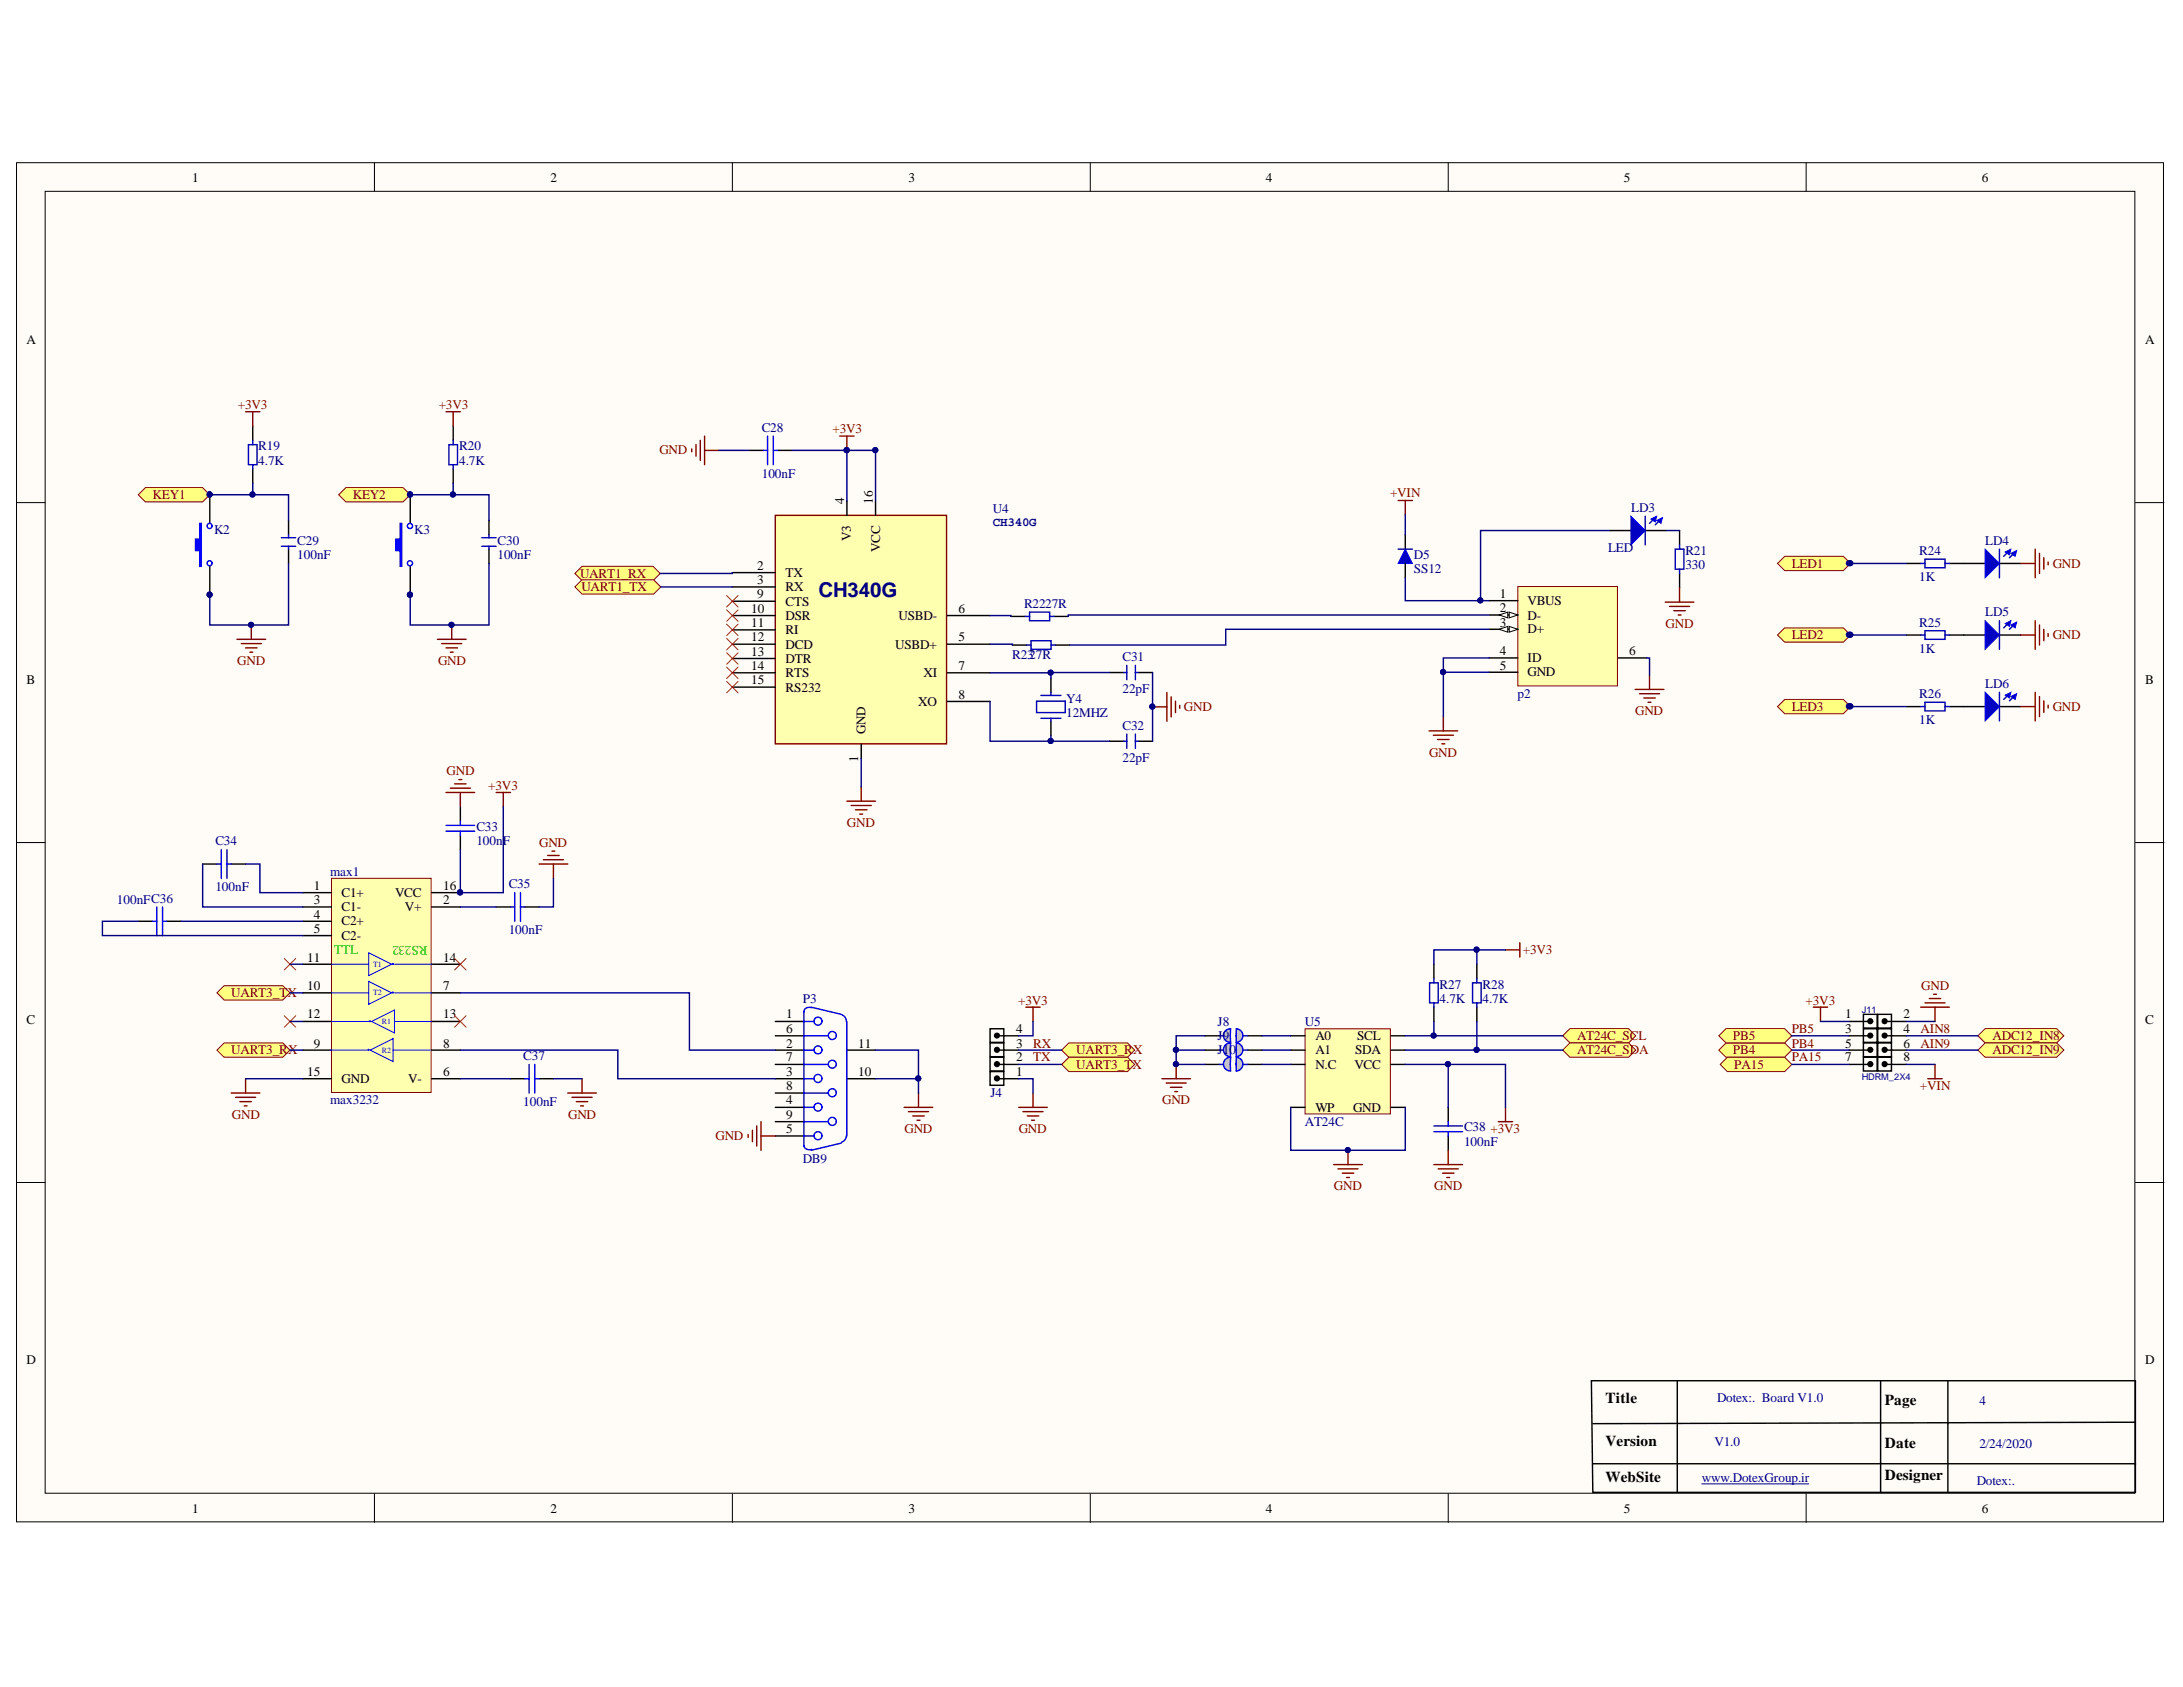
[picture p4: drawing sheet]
<svg xmlns="http://www.w3.org/2000/svg" width="279mm" height="216mm" viewBox="0 0 279 216" stroke-linecap="round" stroke-linejoin="round" font-family="sans-serif">
<defs><g id="words">
<text font-size="2.6" fill="#000080" x="104.8" y="76.4">CH340G</text>
<g font-size="1.9">
<text x="205.5" y="179.5">Title</text>
<text x="241.2" y="179.8">Page</text>
<text x="205.5" y="185">Version</text>
<text x="241.2" y="185.3">Date</text>
<text x="205.5" y="189.7">WebSite</text>
<text x="241.2" y="189.4">Designer</text>
</g>
<g font-size="1.7">
<text x="24.6" y="23.2">1</text>
<text x="70.4" y="23.2">2</text>
<text x="116.3" y="23.2">3</text>
<text x="162" y="23.2">4</text>
<text x="207.8" y="23.2">5</text>
<text x="253.7" y="23.2">6</text>
<text x="3.4" y="44">A</text>
<text x="274.6" y="44">A</text>
<text x="108.1" y="64.5" transform="rotate(-90 108.1 64.5)">4</text>
<text x="111.7" y="64.5" transform="rotate(-90 111.7 64.5)">16</text>
<text x="108.9" y="69.2" transform="rotate(-90 108.9 69.2)">V3</text>
<text x="112.6" y="70.7" transform="rotate(-90 112.6 70.7)">VCC</text>
<text x="96.9" y="73">2</text>
<text x="96.9" y="74.7">3</text>
<text x="96.9" y="76.6">9</text>
<text x="100.5" y="73.9">TX</text>
<text x="100.5" y="75.7">RX</text>
<text x="100.5" y="77.5">CTS</text>
<text x="191.9" y="76.5">1</text>
<text x="195.5" y="77.4">VBUS</text>
<text x="96.1" y="78.4">10</text>
<text x="96.1" y="80.2">11</text>
<text x="96.1" y="82.1">12</text>
<text x="96.1" y="83.9">13</text>
<text x="100.5" y="79.4">DSR</text>
<text x="100.5" y="81.2">RI</text>
<text x="100.5" y="83">DCD</text>
<text x="114.6" y="83">USBD+</text>
<text x="115" y="79.4">USBD-</text>
<text x="122.7" y="82.1">5</text>
<text x="122.7" y="78.4">6</text>
<text x="191.9" y="78.4">2</text>
<text x="191.9" y="80.2">3</text>
<text x="191.9" y="83.9">4</text>
<text x="195.5" y="79.3">D-</text>
<text x="195.5" y="81.1">D+</text>
<text x="208.5" y="83.9">6</text>
<text x="3.4" y="87.6">B</text>
<text x="96.1" y="85.7">14</text>
<text x="96.1" y="87.6">15</text>
<text x="100.5" y="84.9">DTR</text>
<text x="100.5" y="86.6">RTS</text>
<text x="100.5" y="88.5">RS232</text>
<text x="118.2" y="86.6">XI</text>
<text x="122.7" y="85.7">7</text>
<text x="122.7" y="89.4">8</text>
<text x="191.9" y="85.7">5</text>
<text x="195.5" y="84.8">ID</text>
<text x="195.5" y="86.6">GND</text>
<text x="274.6" y="87.6">B</text>
<text x="110.8" y="94" transform="rotate(-90 110.8 94)">GND</text>
<text x="117.5" y="90.4">XO</text>
<text x="109.8" y="97.5" transform="rotate(-90 109.8 97.5)">1</text>
<text x="40.2" y="113.9">1</text>
<text x="56.7" y="113.9">16</text>
<text x="40.2" y="117.6">4</text>
<text x="40.2" y="115.7">3</text>
<text x="40.2" y="119.4">5</text>
<text x="43.7" y="114.8">C1+</text>
<text x="43.7" y="118.4">C2+</text>
<text x="43.7" y="116.7">C1-</text>
<text x="50.6" y="114.8">VCC</text>
<text x="51.8" y="116.7">V+</text>
<text x="56.7" y="115.7">2</text>
<text x="39.3" y="123.1">11</text>
<text x="43.7" y="120.3">C2-</text>
<text x="56.7" y="123.1">14</text>
<text x="3.4" y="131">C</text>
<text x="39.3" y="126.7">10</text>
<text x="39.3" y="130.3">12</text>
<text x="56.7" y="130.3">13</text>
<text x="56.7" y="126.7">7</text>
<text x="100.6" y="130.3">1</text>
<text x="236.2" y="130.3">1</text>
<text x="243.6" y="130.3">2</text>
<text x="274.6" y="131">C</text>
<text x="39.3" y="137.7">15</text>
<text x="40.2" y="134.1">9</text>
<text x="56.7" y="134.1">8</text>
<text x="56.7" y="137.7">6</text>
<text x="100.6" y="134.1">2</text>
<text x="100.6" y="137.7">3</text>
<text x="100.6" y="132.2">6</text>
<text x="100.6" y="135.8">7</text>
<text x="109.8" y="134.1">11</text>
<text x="109.8" y="137.7">10</text>
<text x="130" y="137.7">1</text>
<text x="130" y="135.8">2</text>
<text x="130" y="134.1">3</text>
<text x="130" y="132.2">4</text>
<text x="168.4" y="133.1">A0</text>
<text x="168.4" y="134.9">A1</text>
<text x="168.4" y="136.8">N.C</text>
<text x="173.3" y="136.8">VCC</text>
<text x="173.4" y="134.9">SDA</text>
<text x="173.7" y="133.1">SCL</text>
<text x="236.2" y="132.2">3</text>
<text x="236.2" y="134.1">5</text>
<text x="236.2" y="135.8">7</text>
<text x="243.6" y="132.2">4</text>
<text x="243.6" y="134.1">6</text>
<text x="243.6" y="135.8">8</text>
<text x="43.7" y="138.6">GND</text>
<text x="52.3" y="138.6">V-</text>
<text x="100.6" y="141.3">4</text>
<text x="100.6" y="139.6">8</text>
<text x="100.6" y="143.2">9</text>
<text x="168.4" y="142.3">WP</text>
<text x="173.2" y="142.3">GND</text>
<text x="100.6" y="145.1">5</text>
<text x="3.4" y="174.6">D</text>
<text x="274.6" y="174.6">D</text>
<text x="24.6" y="193.6">1</text>
<text x="70.4" y="193.6">2</text>
<text x="116.3" y="193.6">3</text>
<text x="162" y="193.6">4</text>
<text x="207.8" y="193.6">5</text>
<text x="253.7" y="193.6">6</text>
</g>
<g font-size="1.7" fill="#800000">
<text x="30.4" y="52.3">+3V3</text>
<text x="56.1" y="52.3">+3V3</text>
<text x="84.4" y="58.2">GND</text>
<text x="106.5" y="55.5">+3V3</text>
<text x="19.5" y="63.9">KEY1</text>
<text x="45.2" y="63.9">KEY2</text>
<text x="177.9" y="63.7">+VIN</text>
<text x="74.2" y="74">UART1_RX</text>
<text x="74.4" y="75.7">UART1_TX</text>
<text x="229.3" y="72.7">LED1</text>
<text x="262.7" y="72.7">GND</text>
<text x="213.2" y="80.4">GND</text>
<text x="229.3" y="81.8">LED2</text>
<text x="262.7" y="81.8">GND</text>
<text x="30.4" y="85.1">GND</text>
<text x="56.1" y="85.1">GND</text>
<text x="151.5" y="91">GND</text>
<text x="209.3" y="91.5">GND</text>
<text x="229.3" y="91">LED3</text>
<text x="262.7" y="91">GND</text>
<text x="57.2" y="99.2">GND</text>
<text x="62.5" y="101.1">+3V3</text>
<text x="182.9" y="96.9">GND</text>
<text x="108.4" y="105.8">GND</text>
<text x="69" y="108.4">GND</text>
<text x="194.9" y="122.1">+3V3</text>
<text x="29.6" y="127.6">UART3_TX</text>
<text x="130.3" y="128.6">+3V3</text>
<text x="231.1" y="128.6">+3V3</text>
<text x="245.9" y="126.7">GND</text>
<text x="29.6" y="134.9">UART3_RX</text>
<text x="132.2" y="134.1">RX</text>
<text x="132.2" y="135.8">TX</text>
<text x="137.7" y="134.9">UART3_RX</text>
<text x="137.7" y="136.8">UART3_TX</text>
<text x="201.8" y="133.1">AT24C_SCL</text>
<text x="201.8" y="134.9">AT24C_SDA</text>
<text x="221.8" y="134.9">PB4</text>
<text x="221.8" y="133.1">PB5</text>
<text x="222" y="136.8">PA15</text>
<text x="229.3" y="132.2">PB5</text>
<text x="229.3" y="134.1">PB4</text>
<text x="229.3" y="135.8">PA15</text>
<text x="245.8" y="132.2">AIN8</text>
<text x="245.8" y="134.1">AIN9</text>
<text x="255" y="133.1">ADC12_IN8</text>
<text x="255" y="134.9">ADC12_IN9</text>
<text x="29.7" y="143.2">GND</text>
<text x="72.7" y="143.2">GND</text>
<text x="148.7" y="141.3">GND</text>
<text x="245.7" y="139.6">+VIN</text>
<text x="91.6" y="145.9">GND</text>
<text x="115.8" y="145.1">GND</text>
<text x="130.4" y="145.1">GND</text>
<text x="170.7" y="152.3">GND</text>
<text x="183.6" y="152.3">GND</text>
</g>
<g font-size="1.7" fill="#000080">
<text x="33.1" y="59.5">4.7K</text>
<text x="33.1" y="57.7">R19</text>
<text x="58.8" y="59.5">4.7K</text>
<text x="58.8" y="57.7">R20</text>
<text x="97.5" y="55.3">C28</text>
<text x="97.5" y="61.1">100nF</text>
<text x="127.1" y="65.6">U4</text>
<text x="208.8" y="65.5">LD3</text>
<text x="27.4" y="68.3">K2</text>
<text x="38.1" y="71.6">100nF</text>
<text x="38.1" y="69.7">C29</text>
<text x="53" y="68.3">K3</text>
<text x="63.7" y="71.6">100nF</text>
<text x="63.7" y="69.7">C30</text>
<text x="181" y="71.6">D5</text>
<text x="205.8" y="70.7">LED</text>
<text x="215.7" y="71">R21</text>
<text x="245.6" y="71">R24</text>
<text x="254.1" y="69.7">LD4</text>
<text x="131.1" y="77.8">R2227R</text>
<text x="181" y="73.4">SS12</text>
<text x="215.7" y="72.9">330</text>
<text x="245.6" y="74.3">1K</text>
<text x="245.6" y="83.5">1K</text>
<text x="245.6" y="80.2">R25</text>
<text x="254.1" y="78.9">LD5</text>
<text x="129.5" y="84.4">R2327R</text>
<text x="136.5" y="89.9">Y4</text>
<text x="143.7" y="88.7">22pF</text>
<text x="143.7" y="84.6">C31</text>
<text x="194.2" y="89.3">p2</text>
<text x="245.6" y="89.3">R26</text>
<text x="254.1" y="88.1">LD6</text>
<text x="136.5" y="91.7">12MHZ</text>
<text x="143.7" y="93.4">C32</text>
<text x="245.6" y="92.6">1K</text>
<text x="143.7" y="97.5">22pF</text>
<text x="61" y="106.3">C33</text>
<text x="27.6" y="108.2">C34</text>
<text x="42.3" y="112.1">max1</text>
<text x="61" y="108.2">100nF</text>
<text x="65.1" y="113.7">C35</text>
<text x="15" y="115.7">100nFC36</text>
<text x="27.6" y="114">100nF</text>
<text x="65.1" y="119.5">100nF</text>
<text x="102.7" y="128.3">P3</text>
<text x="155.8" y="131.3">J8</text>
<text x="167" y="131.3">U5</text>
<text x="184.3" y="128.3">4.7K</text>
<text x="184.3" y="126.5">R27</text>
<text x="189.7" y="128.3">4.7K</text>
<text x="189.7" y="126.5">R28</text>
<text x="67" y="135.7">C37</text>
<text x="155.8" y="133.1">J9</text>
<text x="155.8" y="134.9">J10</text>
<text x="42.3" y="141.3">max3232</text>
<text x="67" y="141.5">100nF</text>
<text x="126.8" y="140.4">J4</text>
<text x="102.7" y="148.9">DB9</text>
<text x="167" y="144.1">AT24C</text>
<text x="187.4" y="146.7">100nF</text>
<text x="187.4" y="144.8">C38 +3V3</text>
<text x="219.8" y="179.5">Dotex:. Board V1.0</text>
<text x="253.3" y="179.8">4</text>
<text x="219.4" y="185.1">V1.0</text>
<text x="253.3" y="185.3">2/24/2020</text>
<text x="217.8" y="189.7">www.DotexGroup.ir</text>
<text x="253" y="190.1">Dotex:.</text>
</g>
<g font-size="1.7" fill="#00bf00">
<text x="42.8" y="122.1">TTL</text>
<text x="54.7" y="121" transform="rotate(-180 54.7 121)">RS232</text>
</g>
<text font-size="1.6" fill="#000080" x="127.1" y="67.3">CH340G</text>
<g font-size="1.2" fill="#000080">
<text x="238.3" y="129.6">J11</text>
<text x="238.3" y="138.2">HDRM_2X4</text>
</g>
<g font-size="1" fill="#00f">
<text x="47.8" y="123.8">T1</text>
<text x="47.8" y="127.4">T2</text>
<text x="48.9" y="131">R1</text>
<text x="48.9" y="134.7">R2</text>
</g>
</g></defs>
<g fill="#fffcf8" stroke="#000" stroke-width=".13">
<path d="M2.1 20.8h274.8v174h-274.8z"/>
<path d="M5.8 24.5h267.4v166.6h-267.4z"/>
</g>
<g fill="none" stroke="#000" stroke-width=".13">
<path d="M47.9 20.8v3.7M93.7 20.8v3.7M139.5 20.8v3.7M185.4 20.8v3.7M231.2 20.8v3.7M2.1 64.3h3.7M273.3 64.3h3.7M2.1 107.8h3.7M273.3 107.8h3.7M2.1 151.3h3.7M273.3 151.3h3.7M47.9 191.2v3.6"/>
<path d="M93.7 191.2v3.6M139.5 191.2v3.6M185.4 191.2v3.6M231.2 191.2v3.6"/>
</g>
<path d="M17.7 117.9h1.8M21.4 117.9h1.8M25.9 110.6h1.9M29.6 110.6h1.8M63.5 116.1h1.8M67.2 116.1h1.8M65.3 138.1h1.9M69 138.1h1.8" fill="none" stroke="#000" stroke-width=".18"/>
<g fill="none" stroke="#00f" stroke-width=".18">
<path d="M19.5 117.9h.6M20.1 116.1v3.6M20.8 116.1v3.6M20.8 117.9h.6M27.8 110.6h.5M28.3 108.7v3.7M29.1 108.7v3.7M29.1 110.6h.5M65.3 116.1h.6M65.9 114.2v3.7M66.6 114.2v3.7M66.6 116.1h.6"/>
<path d="M67.2 138.1h.5M67.7 136.2v3.7M68.4 136.2v3.7M68.4 138.1h.6"/>
</g>
<g fill="none" stroke="#800000" stroke-width=".18">
<path d="M69 110.6h3.7M69.5 110h2.6M70.1 109.5h1.5M70.6 108.9h.4M70.8 110.6v1.8M29.6 139.9h3.7M31.4 138.1v1.8M72.7 139.9h3.6M74.5 138.1v1.8M30.1 140.4h2.6M30.7 141h1.5M31.2 141.5h.4"/>
<path d="M73.2 140.4h2.6M73.8 141h1.4M74.3 141.5h.4"/>
</g>
<path d="M42.4 112.4h12.8v27.4h-12.8z" fill="#ffffb0" stroke="#800000" stroke-width=".13"/>
<g fill="none" stroke="#000" stroke-width=".18">
<path d="M26.9 63.3v3.7M26.9 72.5v3.6M38.8 114.2h3.6M38.8 117.9h3.6M38.8 116.1h3.6M38.8 119.7h3.6M55.3 114.2h3.6M55.3 116.1h3.6M38.8 130.7h3.6M38.8 127.1h3.6M38.8 123.4h3.6M38.8 134.4h3.6"/>
<path d="M38.8 138.1h3.6M55.3 130.7h3.6M55.3 127.1h3.6M55.3 123.4h3.6M55.3 134.4h3.6M55.3 138.1h3.6"/>
</g>
<g fill="#000080" stroke="#000080" stroke-width=".13">
<circle cx="58.9" cy="114.2" r=".33"/>
<circle cx="26.8" cy="76.1" r=".33"/>
<circle cx="26.8" cy="63.3" r=".33"/>
</g>
<g fill="none" stroke="#00f" stroke-width=".13">
<path d="M42.2 134.4h4.8M42.4 130.7h4.8M42.4 123.4h4.8M42.4 127.1h4.8M47.2 121.9l2.9 1.5-2.9 1.5zM47.2 125.6l2.9 1.5-2.9 1.4zM47.4 134.4l2.9-1.5v3zM47.6 130.7l2.9-1.4v2.9zM50.3 134.4h4.8M50.5 130.7h4.8M50.5 123.4h4.8M50.5 127.1h4.8"/>
<circle cx="47.2" cy="134.4" r=".07"/>
<circle cx="47.3" cy="130.7" r=".07"/>
<circle cx="50.3" cy="127" r=".07"/>
<circle cx="50.3" cy="123.4" r=".07"/>
</g>
<path d="M25.6 67h.2v5.5h-.2v-2h-.6v-1.5h.6z" fill-rule="evenodd" fill="#00f"/>
<g fill="none" stroke="#00f" stroke-width=".18">
<path d="M25.6 67h.2v5.5h-.2v-2h-.6v-1.5h.6z"/>
<circle cx="26.8" cy="67.3" r=".33"/>
<circle cx="26.8" cy="72.1" r=".32"/>
</g>
<g fill="#000080" stroke="#000080" stroke-width=".13">
<circle cx="26.8" cy="76.1" r=".33"/>
<circle cx="26.8" cy="63.3" r=".33"/>
<circle cx="32.1" cy="80" r=".33"/>
<circle cx="52.5" cy="76.1" r=".33"/>
<circle cx="52.5" cy="63.3" r=".33"/>
</g>
<path d="M32.3 54.5v1.9M32.3 60v1.9M36.9 66.6v1.8M36.9 70.3v1.8M52.5 63.3v3.7M52.5 72.5v3.6" fill="none" stroke="#000" stroke-width=".18"/>
<path d="M32.3 56.4v.5h.6v2.6h-.6v.5M32.3 56.9h-.5v2.6h.5M36 69.9h1.8M36 68.8h1.8M36.9 68.4v.4M36.9 69.9v.4" fill="none" stroke="#0000bf" stroke-width=".18"/>
<path d="M31.4 52.7h1.9M32.3 52.7v1.8M32.2 80v1.8M30.3 81.8h3.7M30.9 82.4h2.5M31.4 82.9h1.5M32 83.5h.3" fill="none" stroke="#800000" stroke-width=".18"/>
<path d="M51.2 67h.2v5.5h-.2v-2h-.5v-1.5h.5z" fill-rule="evenodd" fill="#00f"/>
<g fill="none" stroke="#00f" stroke-width=".18">
<path d="M51.2 67h.2v5.5h-.2v-2h-.5v-1.5h.5zM57.1 106.4h3.7M57.1 105.6h3.7M58.9 105.1v.5M58.9 106.4v.5M102.9 134.4h1.3M102.9 130.7h1.3M102.9 138.1h1.3M102.9 132.6h3.1M102.9 136.2h3.1M102.9 139.9h3.1M102.9 129.4v17.3"/>
<path d="M103.8 128.9l3.9 .9M103.9 129a.66 .66 0 0 0-1 .5M107.7 129.9a.88 .88 0 0 1 .6 .8M108.4 130.7v14.7M102.9 141.7h1.3M102.9 145.4h1.3M102.9 143.5h3.1M102.9 146.6a.71 .71 0 0 0 1 .5M107.7 146.3l-3.9 .9M108.3 145.4a.88 .88 0 0 1-.6 .8"/>
<circle cx="52.5" cy="67.3" r=".33"/>
<circle cx="52.5" cy="72.1" r=".33"/>
<circle cx="104.7" cy="130.7" r=".51"/>
<circle cx="104.7" cy="138" r=".51"/>
<circle cx="104.7" cy="134.4" r=".51"/>
<circle cx="106.5" cy="139.8" r=".51"/>
<circle cx="106.5" cy="132.5" r=".51"/>
<circle cx="106.5" cy="136.2" r=".51"/>
<circle cx="104.7" cy="145.3" r=".51"/>
<circle cx="104.7" cy="141.7" r=".51"/>
<circle cx="106.5" cy="143.5" r=".51"/>
</g>
<g fill="#000080" stroke="#000080" stroke-width=".13">
<circle cx="52.5" cy="76.1" r=".33"/>
<circle cx="52.5" cy="63.3" r=".33"/>
<circle cx="57.8" cy="80" r=".33"/>
</g>
<g fill="none" stroke="#000" stroke-width=".18">
<path d="M58 54.5v1.9M58 60v1.9M62.6 66.6v1.8M62.6 70.3v1.8M58.9 103.3v1.8M58.9 106.9v1.8M99.2 130.7h3.7M99.2 134.4h3.7M99.2 138.1h3.7M99.2 132.6h3.7M99.2 136.2h3.7M99.2 139.9h3.7"/>
<path d="M108.4 134.4h3.7M108.4 138.1h3.7M99.2 141.7h3.7M99.2 145.4h3.7M99.2 143.5h3.7"/>
</g>
<path d="M58 56.4v.5h.6v2.6h-.6v.5M58 56.9h-.5v2.6h.5M61.7 69.9h1.8M61.7 68.8h1.8M62.6 68.4v.4M62.6 69.9v.4" fill="none" stroke="#0000bf" stroke-width=".18"/>
<g fill="none" stroke="#800000" stroke-width=".18">
<path d="M57.1 52.7h1.8M58 52.7v1.8M57.8 80v1.8M56 81.8h3.7M56.5 82.4h2.6M57.1 82.9h1.5M57.6 83.5h.4M58.7 99.8h.4M57.1 101.4h3.7M57.6 100.9h2.6M58.2 100.3h1.5M58.9 101.4v1.9"/>
<path d="M63.5 101.4h1.8M64.4 101.4v1.9M117.6 139.9v1.8M131.3 128.9h1.8M132.2 128.9v1.8M132.2 139.9v1.8M95.8 145.2v.4M96.3 144.6v1.5M96.8 144.1v2.6M97.4 143.5v3.7M97.4 145.4h1.8M115.7 141.7h3.7"/>
<path d="M116.3 142.3h2.5M116.8 142.8h1.5M117.4 143.4h.3M130.4 141.7h3.6M130.9 142.3h2.6M131.5 142.8h1.4M132 143.4h.4"/>
</g>
<path d="M167 131.7h11v10.9h-11z" fill="#ffffb0" stroke="#800000" stroke-width=".13"/>
<path d="M154.2 132.6h1.8M159.7 132.6h1.8M165.2 132.6h1.8M165.2 134.4h1.8M165.2 136.2h1.8M178 132.6h1.9M178 134.4h1.9M178 136.2h1.9M165.2 141.7h1.8M178 141.7h1.9M185.4 141.7v1.8M185.4 145.4v1.8" fill="none" stroke="#000" stroke-width=".18"/>
<g fill="none" stroke="#800000" stroke-width=".18">
<path d="M148.7 138.1h3.7M149.3 138.6h2.5M149.8 139.2h1.5M150.4 139.7h.3M150.5 136.2v1.9M170.7 149h3.7M171.2 149.6h2.6M171.8 150.1h1.5M172.3 150.7h.4M172.5 147.2v1.8M183.5 149h3.7M184.1 149.6h2.5"/>
<path d="M184.6 150.1h1.5M185.2 150.7h.3M185.4 147.2v1.8M191.8 143.5h1.8M192.7 141.7v1.8"/>
</g>
<g fill="#000080" stroke="#000080" stroke-width=".13">
<circle cx="172.5" cy="147.2" r=".32"/>
<circle cx="150.5" cy="136.2" r=".33"/>
</g>
<path d="M183.5 144.1h3.7M183.5 144.8h3.7M185.4 143.5v.6M185.4 144.8v.6" fill="none" stroke="#00f" stroke-width=".18"/>
<g fill="#c0c0c0" stroke="#00f" stroke-width=".18">
<path d="M158.2 131.7v1.7a.87 .87 0 0 0 .9-.9 .87 .87 0 0 0-.9-.8zM158.2 132.5v.9z" fill-rule="evenodd"/>
<path d="M156.9 131.9a.87 .87 0 0 0-.2 1 .87 .87 0 0 0 .8 .5v-1.7h-.3zM157.5 131.7v.8z" fill-rule="evenodd"/>
</g>
<path d="M156 132.6h.6M159.2 132.6h.5" fill="none" stroke="#0000b4" stroke-width=".18"/>
<path d="M154.2 134.4h1.8M159.7 134.4h1.8" fill="none" stroke="#000" stroke-width=".18"/>
<g fill="#c0c0c0" stroke="#00f" stroke-width=".18">
<path d="M158.2 133.5v1.7a.88 .88 0 0 0 .9-.8 .88 .88 0 0 0-.9-.9zM158.2 134.4v.8z" fill-rule="evenodd"/>
<path d="M156.9 133.7a.88 .88 0 0 0-.2 1 .88 .88 0 0 0 .8 .5v-1.7h-.3zM157.5 133.5v.9z" fill-rule="evenodd"/>
</g>
<path d="M156 134.4h.6M159.2 134.4h.5" fill="none" stroke="#0000b4" stroke-width=".18"/>
<path d="M154.2 136.2h1.8M159.7 136.2h1.8" fill="none" stroke="#000" stroke-width=".18"/>
<g fill="#c0c0c0" stroke="#00f" stroke-width=".18">
<path d="M158.2 135.3v1.8a.88 .88 0 0 0 .9-.9 .88 .88 0 0 0-.9-.9zM158.2 136.2v.9z" fill-rule="evenodd"/>
<path d="M156.9 135.5a.88 .88 0 0 0-.2 1 .88 .88 0 0 0 .8 .6v-1.8l-.3 .1zM157.5 135.3v.9z" fill-rule="evenodd"/>
</g>
<path d="M156 136.2h.6M159.2 136.2h.5" fill="none" stroke="#0000b4" stroke-width=".18"/>
<path d="M183.5 123.4v1.8M183.5 128.9v1.8M189 123.4v1.8M189 128.9v1.8" fill="none" stroke="#000" stroke-width=".18"/>
<path d="M183.5 125.2v.6h.6v2.5h-.6v.6M183.5 125.8h-.5v2.5h.5M189 125.2v.6h.6v2.5h-.6v.6M189 125.8h-.5v2.5h.5" fill="none" stroke="#0000bf" stroke-width=".18"/>
<path d="M192.7 121.6h1.8M194.5 120.7v1.8" fill="none" stroke="#800000" stroke-width=".18"/>
<g fill="#ffff80" stroke="#800000" stroke-width=".13">
<path d="M27.8 127.1l.9-1h7.5l.9 1-.9 .9h-7.5z" fill-rule="evenodd"/>
<path d="M27.8 134.4l.9-.9h7.5l.9 .9-.9 .9h-7.5z" fill-rule="evenodd"/>
<path d="M200 132.6l.9-1h7.5l1 1-1 .9h-7.5z" fill-rule="evenodd"/>
<path d="M200 134.4l.9-.9h7.5l1 .9-1 .9h-7.5z" fill-rule="evenodd"/>
<path d="M17.7 63.3l.9-.9h7.3l1 .9-1 .9h-7.3z" fill-rule="evenodd"/>
</g>
<circle cx="26.8" cy="63.3" r=".33" fill="#000080" stroke="#000080" stroke-width=".13"/>
<path d="M43.3 63.3l1-.9h7.3l.9 .9-.9 .9h-7.3z" fill-rule="evenodd" fill="#ffff80" stroke="#800000" stroke-width=".13"/>
<circle cx="52.5" cy="63.3" r=".33" fill="#000080" stroke="#000080" stroke-width=".13"/>
<path d="M99.2 66h21.9v29.2h-21.9z" fill="#ffffb0" stroke="#800000" stroke-width=".18"/>
<g fill="none" stroke="#000" stroke-width=".18">
<path d="M93.7 73.3h5.5M93.7 75.1h5.5M93.7 78.8h5.5M93.7 76.9h5.5M108.4 64.1v1.9M112.1 64.1v1.9M121.2 78.8h5.5M206 67.9h2.7M210.6 67.9h2.7M93.7 82.4h5.5M93.7 86.1h5.5M93.7 80.6h5.5"/>
<path d="M93.7 84.3h5.5M93.7 87.9h5.5M110.2 95.3v1.8M121.2 82.4h5.5M121.2 86.1h5.5M121.2 89.8h5.5M134.5 86.8v1.8M134.5 92.3v1.8M142 86.1h1.9M142 94.9h1.9M145.7 86.1h1.8M145.7 94.9h1.8"/>
</g>
<path d="M147.5 90.5h1.8M149.3 88.6v3.7M149.9 89.2v2.5M150.4 89.7v1.5M151 90.3v.3M108.4 102.5h3.7M108.9 103.1h2.6M109.5 103.6h1.5M110 104.2h.4M110.2 100.7v1.8" fill="none" stroke="#800000" stroke-width=".18"/>
<g fill="none" stroke="#0000bf" stroke-width=".18">
<path d="M132.7 89.7h3.6v1.5h-3.6zM133.2 91.9h2.6M133.2 89h2.6M134.5 88.6v.4M134.5 91.9v.4M143.9 86.1h.3M143.9 94.9h.3M144.2 85.2v1.8M144.2 93.9v1.9M145.3 86.1h.4M145.3 85.2v1.8M145.3 93.9v1.9"/>
<path d="M145.3 94.9h.4"/>
</g>
<circle cx="147.5" cy="90.4" r=".33" fill="#000080" stroke="#000080" stroke-width=".13"/>
<g fill="none" stroke="#f00" stroke-width=".13">
<path d="M93 76.2l1.5 1.5M93 78l1.5 1.5M93 79.9l1.5 1.4M94.5 76.2l-1.5 1.5M94.5 78l-1.5 1.5M94.5 79.9l-1.5 1.4M93 81.7l1.5 1.5M93 83.5l1.5 1.5M93 85.4l1.5 1.4M93 87.2l1.5 1.5M94.5 81.7l-1.5 1.5M94.5 83.5l-1.5 1.5"/>
<path d="M94.5 85.4l-1.5 1.4M94.5 87.2l-1.5 1.5"/>
</g>
<path d="M208.7 66.1l1.9 1.8-1.9 1.8z" fill="#0000bf"/>
<path d="M208.7 66.1l1.9 1.8-1.9 1.8z" fill="none" stroke="#00f" stroke-width=".13"/>
<path d="M210.6 66.1v3.6" fill="none" stroke="#0000b4" stroke-width=".18"/>
<path d="M211.3 66.4l.7-.3-.1 .7z" fill="#0000bf"/>
<path d="M211.3 66.4l.7-.3-.1 .7z" fill="none" stroke="#00f" stroke-width=".13"/>
<path d="M212 66.6l.8-.4-.2 .8z" fill="#0000bf"/>
<path d="M212 66.6l.8-.4-.2 .8z" fill="none" stroke="#00f" stroke-width=".13"/>
<path d="M211.5 66.6l-.4 .4M212.2 66.8l-.3 .4" fill="none" stroke="#0000b4" stroke-width=".18"/>
<path d="M95.9 57.6h1.8M99.5 57.6h1.9M129.4 78.9h1.8M134.9 78.9h1.8M215 67.9v1.8M215 73.4v1.8M129.6 82.6h1.8M135.1 82.6h1.8" fill="none" stroke="#000" stroke-width=".18"/>
<path d="M131.2 78.9h.6v-.6h2.5v.6h.6M131.8 78.9v.5h2.5v-.5M215 69.7v.6h.5v2.5h-.5v.6M215 70.3h-.6v2.5h.6M131.4 82.6h.6v-.6h2.5v.6h.6M132 82.6v.5h2.5v-.5" fill="none" stroke="#0000bf" stroke-width=".18"/>
<g fill="none" stroke="#800000" stroke-width=".18">
<path d="M88.5 57.5v.3M89.1 56.9v1.5M89.6 56.4v2.5M90.2 55.8v3.7M90.2 57.6h1.8M213.1 77.1h3.7M213.7 77.6h2.6M214.2 78.2h1.5M214.8 78.7h.4M215 75.2v1.9M182.9 93.5h3.7M183.5 94.1h2.5"/>
<path d="M184 94.6h1.5M184.5 95.2h.4M184.7 91.7v1.8"/>
</g>
<path d="M97.7 57.6h.5M98.2 55.8v3.7M99 55.8v3.7M99 57.6h.5" fill="none" stroke="#00f" stroke-width=".18"/>
<path d="M194.3 75.1h12.7v12.7h-12.7z" fill="#ffffb0" stroke="#800000" stroke-width=".13"/>
<path d="M190.6 78.7h3.7" fill="none" stroke="#000" stroke-width=".18"/>
<path d="M193.2 78.3l1.1 .4-1.1 .4z" fill="#fffcf8"/>
<path d="M193.2 78.3l1.1 .4-1.1 .4z" fill="none" stroke="#000" stroke-width=".13"/>
<path d="M191.9 78.7l1.1-.4v.8z" fill="#fffcf8"/>
<path d="M191.9 78.7l1.1-.4v.8z" fill="none" stroke="#000" stroke-width=".13"/>
<path d="M190.6 80.5h3.7" fill="none" stroke="#000" stroke-width=".18"/>
<path d="M193.2 80.2l1.1 .3-1.1 .4z" fill="#fffcf8"/>
<path d="M193.2 80.2l1.1 .3-1.1 .4z" fill="none" stroke="#000" stroke-width=".13"/>
<path d="M191.9 80.5l1.1-.3v.7z" fill="#fffcf8"/>
<path d="M191.9 80.5l1.1-.3v.7z" fill="none" stroke="#000" stroke-width=".13"/>
<path d="M190.6 76.9h3.7M190.6 84.2h3.7M190.6 86h3.7M207.1 84.2h3.7" fill="none" stroke="#000" stroke-width=".18"/>
<path d="M209.3 88.2h3.7M209.8 88.8h2.6M210.4 89.3h1.5M210.9 89.9h.4M211.1 86.4v1.8" fill="none" stroke="#800000" stroke-width=".18"/>
<g fill="#ffff80" stroke="#800000" stroke-width=".13">
<path d="M73.6 73.4l.9-.9h9.1l.9 .9-.9 .9h-9.1z" fill-rule="evenodd"/>
<path d="M73.6 75.1l.9-.9h9.2l.9 .9-.9 .9h-9.2z" fill-rule="evenodd"/>
</g>
<path d="M107.5 55.8h1.8M108.4 55.8v1.8" fill="none" stroke="#800000" stroke-width=".18"/>
<circle cx="108.4" cy="57.6" r=".33" fill="#000080" stroke="#000080" stroke-width=".13"/>
<path d="M179.9 70.3l.9 1.8h-1.9z" fill="#0000bf"/>
<path d="M179.9 70.3l.9 1.8h-1.9z" fill="none" stroke="#00f" stroke-width=".13"/>
<path d="M179.9 68.4v1.9M179.9 72.1v1.8M244 72.1h1.8M249.5 72.1h1.8" fill="none" stroke="#000" stroke-width=".18"/>
<path d="M178.9 70.3h1.9" fill="none" stroke="#0000b4" stroke-width=".18"/>
<path d="M178.9 64.1h1.9M179.9 64.1v1.8" fill="none" stroke="#800000" stroke-width=".18"/>
<path d="M245.8 72.1h.6v-.5h2.5v.5h.6M246.4 72.1v.6h2.5v-.6" fill="none" stroke="#0000bf" stroke-width=".18"/>
<path d="M227.5 72.1l.9-.9h7.5l.9 .9-.9 .9h-7.5z" fill-rule="evenodd" fill="#ffff80" stroke="#800000" stroke-width=".13"/>
<circle cx="236.8" cy="72.1" r=".33" fill="#000080" stroke="#000080" stroke-width=".13"/>
<path d="M251.3 72.1h2.8M255.9 72.1h2.8" fill="none" stroke="#000" stroke-width=".18"/>
<path d="M254.1 70.3l1.8 1.8-1.8 1.8z" fill="#0000bf"/>
<path d="M254.1 70.3l1.8 1.8-1.8 1.8z" fill="none" stroke="#00f" stroke-width=".13"/>
<path d="M255.9 70.3v3.6" fill="none" stroke="#0000b4" stroke-width=".18"/>
<path d="M256.6 70.6l.8-.3-.2 .7z" fill="#0000bf"/>
<path d="M256.6 70.6l.8-.3-.2 .7z" fill="none" stroke="#00f" stroke-width=".13"/>
<path d="M257.4 70.8l.7-.3-.2 .7z" fill="#0000bf"/>
<path d="M257.4 70.8l.7-.3-.2 .7z" fill="none" stroke="#00f" stroke-width=".13"/>
<path d="M256.8 70.8l-.3 .4M257.6 71l-.4 .4" fill="none" stroke="#0000b4" stroke-width=".18"/>
<path d="M244 81.3h1.8M249.5 81.3h1.8" fill="none" stroke="#000" stroke-width=".18"/>
<path d="M245.8 81.3h.6v-.6h2.5v.6h.6M246.4 81.3v.5h2.5v-.5" fill="none" stroke="#0000bf" stroke-width=".18"/>
<path d="M227.5 81.3l.9-.9h7.5l.9 .9-.9 .9h-7.5z" fill-rule="evenodd" fill="#ffff80" stroke="#800000" stroke-width=".13"/>
<circle cx="236.8" cy="81.2" r=".33" fill="#000080" stroke="#000080" stroke-width=".13"/>
<path d="M251.3 81.3h2.8M255.9 81.3h2.8" fill="none" stroke="#000" stroke-width=".18"/>
<path d="M254.1 79.4l1.8 1.9-1.8 1.8z" fill="#0000bf"/>
<path d="M254.1 79.4l1.8 1.9-1.8 1.8z" fill="none" stroke="#00f" stroke-width=".13"/>
<path d="M255.9 79.4v3.7" fill="none" stroke="#0000b4" stroke-width=".18"/>
<path d="M256.6 79.8l.8-.4-.2 .8z" fill="#0000bf"/>
<path d="M256.6 79.8l.8-.4-.2 .8z" fill="none" stroke="#00f" stroke-width=".13"/>
<path d="M257.4 80l.7-.4-.2 .8z" fill="#0000bf"/>
<path d="M257.4 80l.7-.4-.2 .8z" fill="none" stroke="#00f" stroke-width=".13"/>
<path d="M256.8 80l-.3 .4M257.6 80.2l-.4 .3" fill="none" stroke="#0000b4" stroke-width=".18"/>
<path d="M244 90.4h1.8M249.5 90.4h1.8" fill="none" stroke="#000" stroke-width=".18"/>
<path d="M245.8 90.4h.6v-.5h2.5v.5h.6M246.4 90.4v.6h2.5v-.6" fill="none" stroke="#0000bf" stroke-width=".18"/>
<path d="M227.5 90.4l.9-.9h7.5l.9 .9-.9 .9h-7.5z" fill-rule="evenodd" fill="#ffff80" stroke="#800000" stroke-width=".13"/>
<circle cx="236.8" cy="90.4" r=".33" fill="#000080" stroke="#000080" stroke-width=".13"/>
<path d="M251.3 90.4h2.8M255.9 90.4h2.8" fill="none" stroke="#000" stroke-width=".18"/>
<path d="M254.1 88.6l1.8 1.8-1.8 1.9z" fill="#0000bf"/>
<path d="M254.1 88.6l1.8 1.8-1.8 1.9z" fill="none" stroke="#00f" stroke-width=".13"/>
<path d="M255.9 88.6v3.7" fill="none" stroke="#0000b4" stroke-width=".18"/>
<path d="M256.6 89l.8-.4-.2 .7z" fill="#0000bf"/>
<path d="M256.6 89l.8-.4-.2 .7z" fill="none" stroke="#00f" stroke-width=".13"/>
<path d="M257.4 89.1l.7-.3-.2 .7z" fill="#0000bf"/>
<path d="M257.4 89.1l.7-.3-.2 .7z" fill="none" stroke="#00f" stroke-width=".13"/>
<path d="M256.8 89.1l-.3 .4M257.6 89.3l-.4 .4" fill="none" stroke="#0000b4" stroke-width=".18"/>
<g fill="none" stroke="#800000" stroke-width=".18">
<path d="M258.7 72.1h1.8M260.5 70.3v3.6M260.5 79.4v3.7M261 70.8v2.6M261 80v2.6M261.6 71.4v1.4M262.1 71.9v.4M258.7 81.3h1.8M258.7 90.4h1.8M260.5 88.6v3.7M261 89.1v2.6M261.6 80.5v1.5"/>
<path d="M261.6 89.7v1.5M262.1 81.1v.4M262.1 90.2v.4M232.1 128.9h1.8M233 128.9v1.8"/>
</g>
<path d="M36.4 122.7l1.4 1.4M36.4 130l1.4 1.5M37.8 122.7l-1.4 1.4M37.8 130l-1.4 1.5M58.2 130l1.5 1.5M58.2 122.7l1.5 1.4M59.7 130l-1.5 1.5M59.7 122.7l-1.5 1.4" fill="none" stroke="#f00" stroke-width=".13"/>
<g fill="none" stroke="#000" stroke-width=".18">
<path d="M236.7 130.7h2.3M236.7 132.6h2.3M236.7 134.4h2.3M236.7 136.2h2.3M238.5 129.8h1.8v1.8h-1.8zM238.5 131.7h1.8v1.7h-1.8zM238.5 133.5h1.8v1.7h-1.8zM238.5 135.3h1.8v1.8h-1.8zM240.3 129.8h1.8v1.8h-1.8zM240.3 131.7h1.8v1.7h-1.8zM240.3 133.5h1.8v1.7h-1.8zM240.3 135.3h1.8v1.8h-1.8z"/>
<path d="M241.6 130.7h2.4M241.6 132.6h2.4M241.6 134.4h2.4M241.6 136.2h2.4"/>
</g>
<g fill="#000" stroke="#000" stroke-width=".13">
<circle cx="239.4" cy="136.2" r=".33"/>
<circle cx="239.4" cy="130.7" r=".33"/>
<circle cx="239.4" cy="134.4" r=".33"/>
<circle cx="239.4" cy="132.5" r=".33"/>
<circle cx="241.2" cy="136.2" r=".33"/>
<circle cx="241.2" cy="130.7" r=".33"/>
<circle cx="241.2" cy="134.4" r=".33"/>
<circle cx="241.2" cy="132.5" r=".33"/>
</g>
<g fill="#ffff80" stroke="#800000" stroke-width=".13">
<path d="M220 134.4l.9-.9h7.5l.9 .9-.9 .9h-7.5z" fill-rule="evenodd"/>
<path d="M253.2 132.6l.9-1h9.1l.9 1-.9 .9h-9.1z" fill-rule="evenodd"/>
<path d="M253.2 134.4l.9-.9h9.1l.9 .9-.9 .9h-9.1z" fill-rule="evenodd"/>
</g>
<path d="M126.7 137.1h1.8v1.8h-1.8zM126.7 135.3h1.8v1.8h-1.8zM126.7 133.5h1.8v1.7h-1.8zM126.7 131.7h1.8v1.7h-1.8zM128 138.1h2.4M128 136.2h2.4M128 134.4h2.4M128 132.6h2.4" fill="none" stroke="#000" stroke-width=".18"/>
<g fill="#000" stroke="#000" stroke-width=".13">
<circle cx="127.6" cy="136.2" r=".33"/>
<circle cx="127.6" cy="138" r=".33"/>
<circle cx="127.6" cy="134.4" r=".33"/>
<circle cx="127.6" cy="132.5" r=".33"/>
</g>
<g fill="#ffff80" stroke="#800000" stroke-width=".13">
<path d="M135.9 134.4l.9-.9h7.5l.9 .9-.9 .9h-7.5z" fill-rule="evenodd"/>
<path d="M135.9 136.2l.9-.9h7.5l.9 .9-.9 .9h-7.5z" fill-rule="evenodd"/>
</g>
<path d="M245.8 128.9h3.7M246.4 128.3h2.5M246.7 138.1h1.9M246.9 127.8h1.5M247.5 127.2h.3M247.7 128.9v1.8M247.7 136.2v1.9" fill="none" stroke="#800000" stroke-width=".18"/>
<g fill="#ffff80" stroke="#800000" stroke-width=".13">
<path d="M220 132.6l.9-1h7.5l.9 1-.9 .9h-7.5z" fill-rule="evenodd"/>
<path d="M220.2 136.2l.9-.9h7.3l.9 .9-.9 .9h-7.3z" fill-rule="evenodd"/>
</g>
<g fill="none" stroke="#000080" stroke-width=".18">
<path d="M92 57.6h3.9M101.4 57.6h10.7M108.4 57.6v6.5M112.1 57.5v6.6M26.9 63.3h10v3.3M32.3 61.9v1.4M36.9 72.1v7.9h-10v-4M52.5 63.3h10.1v3.3M58 61.9v1.4M62.6 72.1v7.9h-10.1v-4M84.6 75.1h9.1M93.7 73.3v.1h-9.2"/>
<path d="M126.7 78.8h2.7v.1M179.9 73.9v3h9.6M179.9 65.9v2.5M190.6 78.7h-53.9v.2M206 67.9h-16.5v9h1.1M213.3 67.9h1.7M236.7 72.1h7.3M110.2 97.1v3.6M126.7 89.8v5.1h7.8M126.7 82.4h2.9v.2M134.5 94.1v.8h7.5M134.5 86.1v.7"/>
<path d="M142 86.1h-15.3M147.5 86.1v8.8M184.7 86h5.9M190.6 80.5h-33.7v2.1h-20M190.6 84.2h-5.9v7.5M210.8 84.2h.3v2.2M236.7 81.3h7.3M236.7 90.4h7.3M17.7 117.9h-4.6v1.8h25.7M23.2 117.9h15.6M25.9 110.6v5.5h12.9M31.4 110.6h1.9v3.6h5.5"/>
<path d="M58.9 116.1h4.6M64.4 103.3v10.9h-5.5v-5.5M70.8 112.4v3.7h-1.8M31.4 138.1h7.4M37.1 123.4h1.7M37.1 130.7h1.7M37.1 127.1h1.7M37.1 134.4h1.7M58.9 127.1h29.3v7.3h11M58.9 134.4h20.2v3.7h20.1M58.9 138.1h6.4M70.8 138.1h3.7"/>
<path d="M112.1 134.4h5.5v5.5M112.1 138.1h5.5M130.4 138.1h1.8v1.8M130.4 134.4h5.5M130.4 136.2h5.5M132.2 130.7v1.9h-1.8M150.5 134.4h3.7M154.2 132.6h-3.7v3.6h3.7M161.5 134.4h3.7M161.5 132.6h3.7M161.5 136.2h3.7M179.9 136.2h12.8v5.5"/>
<path d="M183.5 130.7v1.9h-3.6M183.5 132.6h16.5M185.4 136.2v5.5M189 130.7v3.7h-9.1M189 134.4h11M189 121.6v1.8M192.7 121.6h-9.2v1.8M229.3 134.4h7.4M229.3 132.6h7.4M229.3 136.2h7.4M233 130.7h3.7M244 130.7h3.7"/>
<path d="M244 134.4h9.2M244 132.6h9.2M244 136.2h3.7M165.2 141.7v5.5h14.7v-5.5"/>
</g>
<g fill="#000080" stroke="#000080" stroke-width=".13">
<circle cx="26.8" cy="76.1" r=".33"/>
<circle cx="32.1" cy="80" r=".33"/>
<circle cx="32.3" cy="63.3" r=".33"/>
<circle cx="52.5" cy="76.1" r=".33"/>
<circle cx="57.8" cy="80" r=".33"/>
<circle cx="58" cy="63.3" r=".33"/>
<circle cx="117.5" cy="138" r=".33"/>
<circle cx="58.9" cy="114.2" r=".33"/>
<circle cx="172.5" cy="147.2" r=".32"/>
<circle cx="185.3" cy="136.2" r=".33"/>
<circle cx="150.5" cy="134.4" r=".33"/>
<circle cx="189" cy="121.5" r=".33"/>
<circle cx="183.5" cy="132.5" r=".33"/>
<circle cx="189" cy="134.4" r=".33"/>
<circle cx="150.5" cy="136.2" r=".33"/>
<circle cx="134.5" cy="94.8" r=".33"/>
<circle cx="147.5" cy="90.4" r=".33"/>
<circle cx="108.4" cy="57.6" r=".33"/>
<circle cx="134.5" cy="86.1" r=".33"/>
<circle cx="184.7" cy="86" r=".33"/>
<circle cx="189.5" cy="76.8" r=".33"/>
<circle cx="236.8" cy="72.1" r=".33"/>
<circle cx="236.6" cy="72.1" r=".33"/>
<circle cx="236.8" cy="81.2" r=".33"/>
<circle cx="236.6" cy="81.2" r=".33"/>
<circle cx="236.8" cy="90.4" r=".33"/>
<circle cx="236.6" cy="90.4" r=".33"/>
<circle cx="26.8" cy="63.3" r=".33"/>
<circle cx="52.5" cy="63.3" r=".33"/>
<circle cx="112" cy="57.6" r=".33"/>
</g>
<path d="M203.7 176.7h69.6v14.3h-69.4zM214.7 176.7v14.3M240.7 176.7v14.3M249.3 176.7v14.3M203.9 187.3h69.4M273.3 182l-69.4 .2" fill="none" stroke="#000" stroke-width=".18"/>
<path d="M217.8 189.9h13.7" fill="none" stroke="#000080" stroke-width=".13"/>
<use href="#words"/>
</svg>
